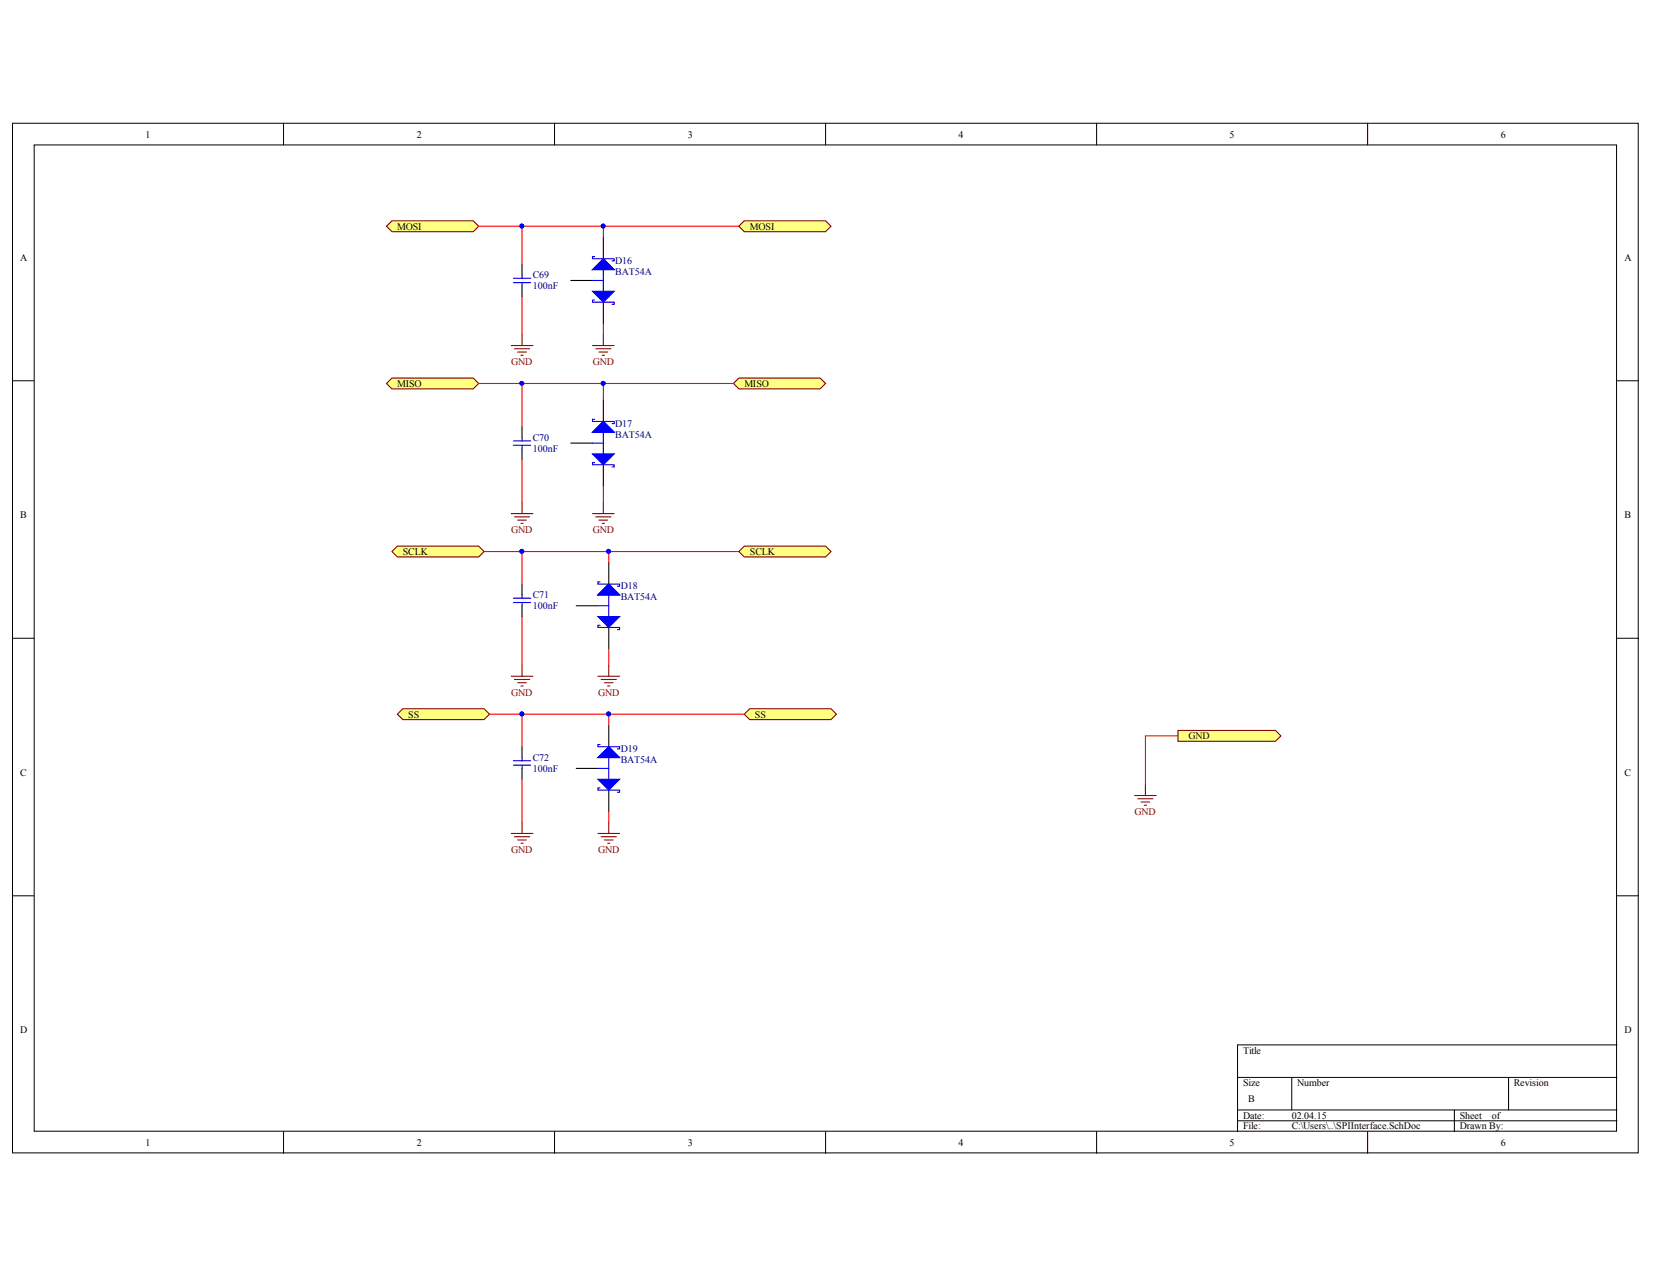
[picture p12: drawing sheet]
<svg xmlns="http://www.w3.org/2000/svg" width="279mm" height="216mm" viewBox="0 0 279 216" stroke-linecap="round" stroke-linejoin="round" font-family="sans-serif">
<defs><g id="words">
<g font-size="1.7">
<text x="24.6" y="23.2">1</text>
<text x="70.4" y="23.2">2</text>
<text x="116.3" y="23.2">3</text>
<text x="162" y="23.2">4</text>
<text x="207.8" y="23.2">5</text>
<text x="253.7" y="23.2">6</text>
<text x="67.1" y="38.8">MOSI</text>
<text x="126.8" y="38.8">MOSI</text>
<text x="3.4" y="44">A</text>
<text x="274.6" y="44">A</text>
<text x="67.1" y="65.3">MISO</text>
<text x="125.8" y="65.3">MISO</text>
<text x="3.4" y="87.6">B</text>
<text x="274.6" y="87.6">B</text>
<text x="68.1" y="93.7">SCLK</text>
<text x="126.8" y="93.7">SCLK</text>
<text x="69" y="121.2">SS</text>
<text x="127.6" y="121.2">SS</text>
<text x="200.9" y="124.9">GND</text>
<text x="3.4" y="131">C</text>
<text x="274.6" y="131">C</text>
<text x="3.4" y="174.6">D</text>
<text x="210.1" y="178">Title</text>
<text x="274.6" y="174.6">D</text>
<text x="210.1" y="183.5">Size</text>
<text x="219.3" y="183.5">Number</text>
<text x="255.9" y="183.5">Revision</text>
<text x="210.1" y="189">Date:</text>
<text x="210.1" y="190.8">File:</text>
<text x="211" y="186.2">B</text>
<text x="218.3" y="189">02.04.15</text>
<text x="218.3" y="190.8">C:\Users\..\SPIInterface.SchDoc</text>
<text x="246.7" y="189">Sheet</text>
<text x="246.7" y="190.8">Drawn By:</text>
<text x="252.2" y="189">of</text>
<text x="24.6" y="193.6">1</text>
<text x="70.4" y="193.6">2</text>
<text x="116.3" y="193.6">3</text>
<text x="162" y="193.6">4</text>
<text x="207.8" y="193.6">5</text>
<text x="253.7" y="193.6">6</text>
</g>
<g font-size="1.7" fill="#000080">
<text x="90.1" y="47">C69</text>
<text x="104" y="44.6">D16</text>
<text x="104" y="46.5">BAT54A</text>
<text x="90.1" y="48.9">100nF</text>
<text x="90.1" y="76.3">100nF</text>
<text x="90.1" y="74.5">C70</text>
<text x="104" y="72.1">D17</text>
<text x="104" y="74">BAT54A</text>
<text x="90.1" y="101.1">C71</text>
<text x="104.9" y="99.6">D18</text>
<text x="104.9" y="101.4">BAT54A</text>
<text x="90.1" y="102.9">100nF</text>
<text x="90.1" y="130.3">100nF</text>
<text x="90.1" y="128.6">C72</text>
<text x="104.9" y="127">D19</text>
<text x="104.9" y="128.9">BAT54A</text>
</g>
<g font-size="1.7" fill="#800000">
<text x="86.4" y="61.7">GND</text>
<text x="100.2" y="61.7">GND</text>
<text x="86.4" y="90.1">GND</text>
<text x="100.2" y="90.1">GND</text>
<text x="86.4" y="117.6">GND</text>
<text x="101.1" y="117.6">GND</text>
<text x="191.8" y="137.7">GND</text>
<text x="86.4" y="144.1">GND</text>
<text x="101.1" y="144.1">GND</text>
</g>
</g></defs>
<g fill="#fff" stroke="#000" stroke-width=".17">
<path d="M2.1 20.8h274.8v174h-274.8z"/>
<path d="M5.8 24.5h267.4v166.6h-267.4z"/>
</g>
<g fill="none" stroke="#000" stroke-width=".17">
<path d="M47.9 20.8v3.7M93.7 20.8v3.7M139.5 20.8v3.7M185.4 20.8v3.7M231.2 20.8v3.7M2.1 64.3h3.7M273.3 64.3h3.7M2.1 107.8h3.7M273.3 107.8h3.7M2.1 151.3h3.7M273.3 151.3h3.7M273.3 176.5h-64.1v14.7"/>
<path d="M47.9 191.2v3.6M93.7 191.2v3.6M139.5 191.2v3.6M185.4 191.2v3.6M209.2 182h64.1M209.2 187.5h64.1M209.2 189.3h64.1M218.3 182v5.5M231.2 191.2v3.6M245.8 187.5v3.7M255 182v5.5"/>
</g>
<path d="M97.4 129.8h3.7M102.9 122.5v3.6M102.9 133.5v3.6" fill="none" stroke="#000" stroke-width=".18"/>
<g fill="#00f" stroke="#00f" stroke-width=".18">
<path d="M101.1 131.6h3.6l-1.8 1.9z"/>
<path d="M101.1 128l1.8-1.9 1.8 1.9z"/>
</g>
<path d="M101.1 129.8h1.8M101.4 133.1h-.3v.4h3.6v.3h-.3M101.4 125.8h-.3v.3h3.6v.4h-.3M102.9 128v3.6" fill="none" stroke="#00f" stroke-width=".18"/>
<path d="M199.1 123.4h16.5l.9 .9-.9 .9h-16.5z" fill-rule="evenodd" fill="#ffff80" stroke="#800000" stroke-width=".18"/>
<path d="M191.8 134.4h3.6M192.3 134.9h2.6M192.9 135.5h1.4M193.4 136h.4M193.6 132.6v1.8" fill="none" stroke="#800000" stroke-width=".18"/>
<g fill="#ffff80" stroke="#800000" stroke-width=".18">
<path d="M65.3 38.2l.9-.9h13.8l.9 .9-.9 .9h-13.8z" fill-rule="evenodd"/>
<path d="M65.3 64.8l.9-.9h13.8l.9 .9-.9 .9h-13.8z" fill-rule="evenodd"/>
<path d="M66.2 93.2l1-.9h13.7l.9 .9-.9 .9h-13.7z" fill-rule="evenodd"/>
<path d="M67.2 120.7l.9-1h13.7l.9 1-.9 .9h-13.7z" fill-rule="evenodd"/>
<path d="M124.9 38.2l.9-.9h13.7l1 .9-1 .9h-13.7z" fill-rule="evenodd"/>
<path d="M124 64.8l.9-.9h13.7l.9 .9-.9 .9h-13.7z" fill-rule="evenodd"/>
<path d="M124.9 93.2l.9-.9h13.7l1 .9-1 .9h-13.7z" fill-rule="evenodd"/>
<path d="M125.8 120.7l.9-1h13.8l.9 1-.9 .9h-13.8z" fill-rule="evenodd"/>
</g>
<g fill="none" stroke="#800000" stroke-width=".18">
<path d="M86.4 58.4h3.7M87 58.9h2.5M87.5 59.5h1.5M88.2 56.5v1.9M100.1 58.4h3.7M100.7 58.9h2.6M101.2 59.5h1.5M102 56.5v1.9M88.1 60h.3M101.8 60h.4M86.4 86.8h3.7M87 87.3h2.5"/>
<path d="M87.5 87.9h1.5M88.1 88.4h.3M88.2 84.9v1.9M100.1 86.8h3.7M100.7 87.3h2.6M101.2 87.9h1.5M101.8 88.4h.4M102 84.9v1.9M86.4 114.2h3.7M87 114.8h2.5M87.5 115.3h1.5M88.1 115.9h.3"/>
<path d="M88.2 112.4v1.8M101.1 114.2h3.6M101.6 114.8h2.6M102.2 115.3h1.4M102.7 115.9h.4M102.9 112.4v1.8M88.2 139v1.8M102.9 139v1.8M86.4 140.8h3.7M87 141.4h2.5M87.5 141.9h1.5M88.1 142.5h.3"/>
<path d="M101.1 140.8h3.6M101.6 141.4h2.6M102.2 141.9h1.4M102.7 142.5h.4"/>
</g>
<g fill="none" stroke="#000" stroke-width=".18">
<path d="M88.2 44.6v1.9M88.2 48.3v1.8M96.5 47.4h3.6M102 40.1v3.6M102 51v3.7M88.2 72.1v1.8M88.2 75.8v1.8M96.5 74.9h3.6M102 67.5v3.7M102 78.5v3.7M88.2 98.7v1.8M102.9 95v3.7"/>
<path d="M88.2 102.3v1.9M97.4 102.3h3.7M102.9 106v3.7M88.2 126.1v1.9M88.2 129.8v1.8"/>
</g>
<g fill="#00f" stroke="#00f" stroke-width=".18">
<path d="M101.1 104.2h3.6l-1.8 1.8z"/>
<path d="M101.1 100.5l1.8-1.8 1.8 1.8z"/>
<path d="M100.1 76.7h3.7l-1.8 1.8z"/>
<path d="M100.1 73l1.9-1.8 1.8 1.8z"/>
<path d="M100.1 49.2h3.7l-1.8 1.8z"/>
<path d="M100.1 45.6l1.9-1.9 1.8 1.9z"/>
</g>
<g fill="none" stroke="#00f" stroke-width=".18">
<path d="M86.8 47h2.9M86.8 47.7h2.9M88.2 46.5v.5M88.2 47.7v.6M100.1 47.4h1.9M100.5 50.7h-.4v.3h3.7v.4h-.4M100.5 43.4h-.4v.3h3.7v.4h-.4M102 45.6v3.6M86.8 74.5h2.9M86.8 75.2h2.9M88.2 73.9v.6M88.2 75.2v.6"/>
<path d="M100.1 74.9h1.9M100.5 78.2h-.4v.3h3.7v.4h-.4M100.5 70.8h-.4v.4h3.7v.4h-.4M102 73v3.7M101.4 98.3h-.3v.4h3.6v.3h-.3M86.8 101.1h2.9M86.8 101.8h2.9M88.2 100.5v.6M88.2 101.8v.5M101.1 102.3h1.8M101.4 105.6h-.3v.4h3.6v.4h-.3M102.9 100.5v3.7"/>
<path d="M86.8 128.5h2.9M86.8 129.3h2.9M88.2 128v.5M88.2 129.3v.5"/>
</g>
<g fill="none" stroke="#f00" stroke-width=".18">
<path d="M80.9 38.2h44M88.2 38.2v6.4M102 38.2v1.9M88.2 50.1v6.4M102 54.7v1.8M80.9 64.8h43.1M88.2 64.8v7.3M88.2 77.6v7.3M102 64.8v2.7M81.8 93.2h43.1M88.2 93.2v5.5M102 82.2v2.7"/>
<path d="M102.9 93.2v1.8M88.2 104.2v8.2M102.9 109.7v2.7M82.7 120.7h43.1M88.2 120.7v5.4M88.2 131.6v7.4M102.9 120.7v1.8M102.9 137.1v1.9M199.1 124.3h-5.5v8.3"/>
</g>
<g fill="#00f" stroke="#00f" stroke-width=".17">
<circle cx="102.9" cy="120.6" r=".33"/>
<circle cx="102.9" cy="93.1" r=".33"/>
<circle cx="101.9" cy="64.8" r=".33"/>
<circle cx="101.9" cy="38.2" r=".33"/>
<circle cx="88.2" cy="38.2" r=".33"/>
<circle cx="88.2" cy="64.8" r=".33"/>
<circle cx="88.2" cy="93.1" r=".33"/>
<circle cx="88.2" cy="120.6" r=".33"/>
</g>
<use href="#words"/>
</svg>
